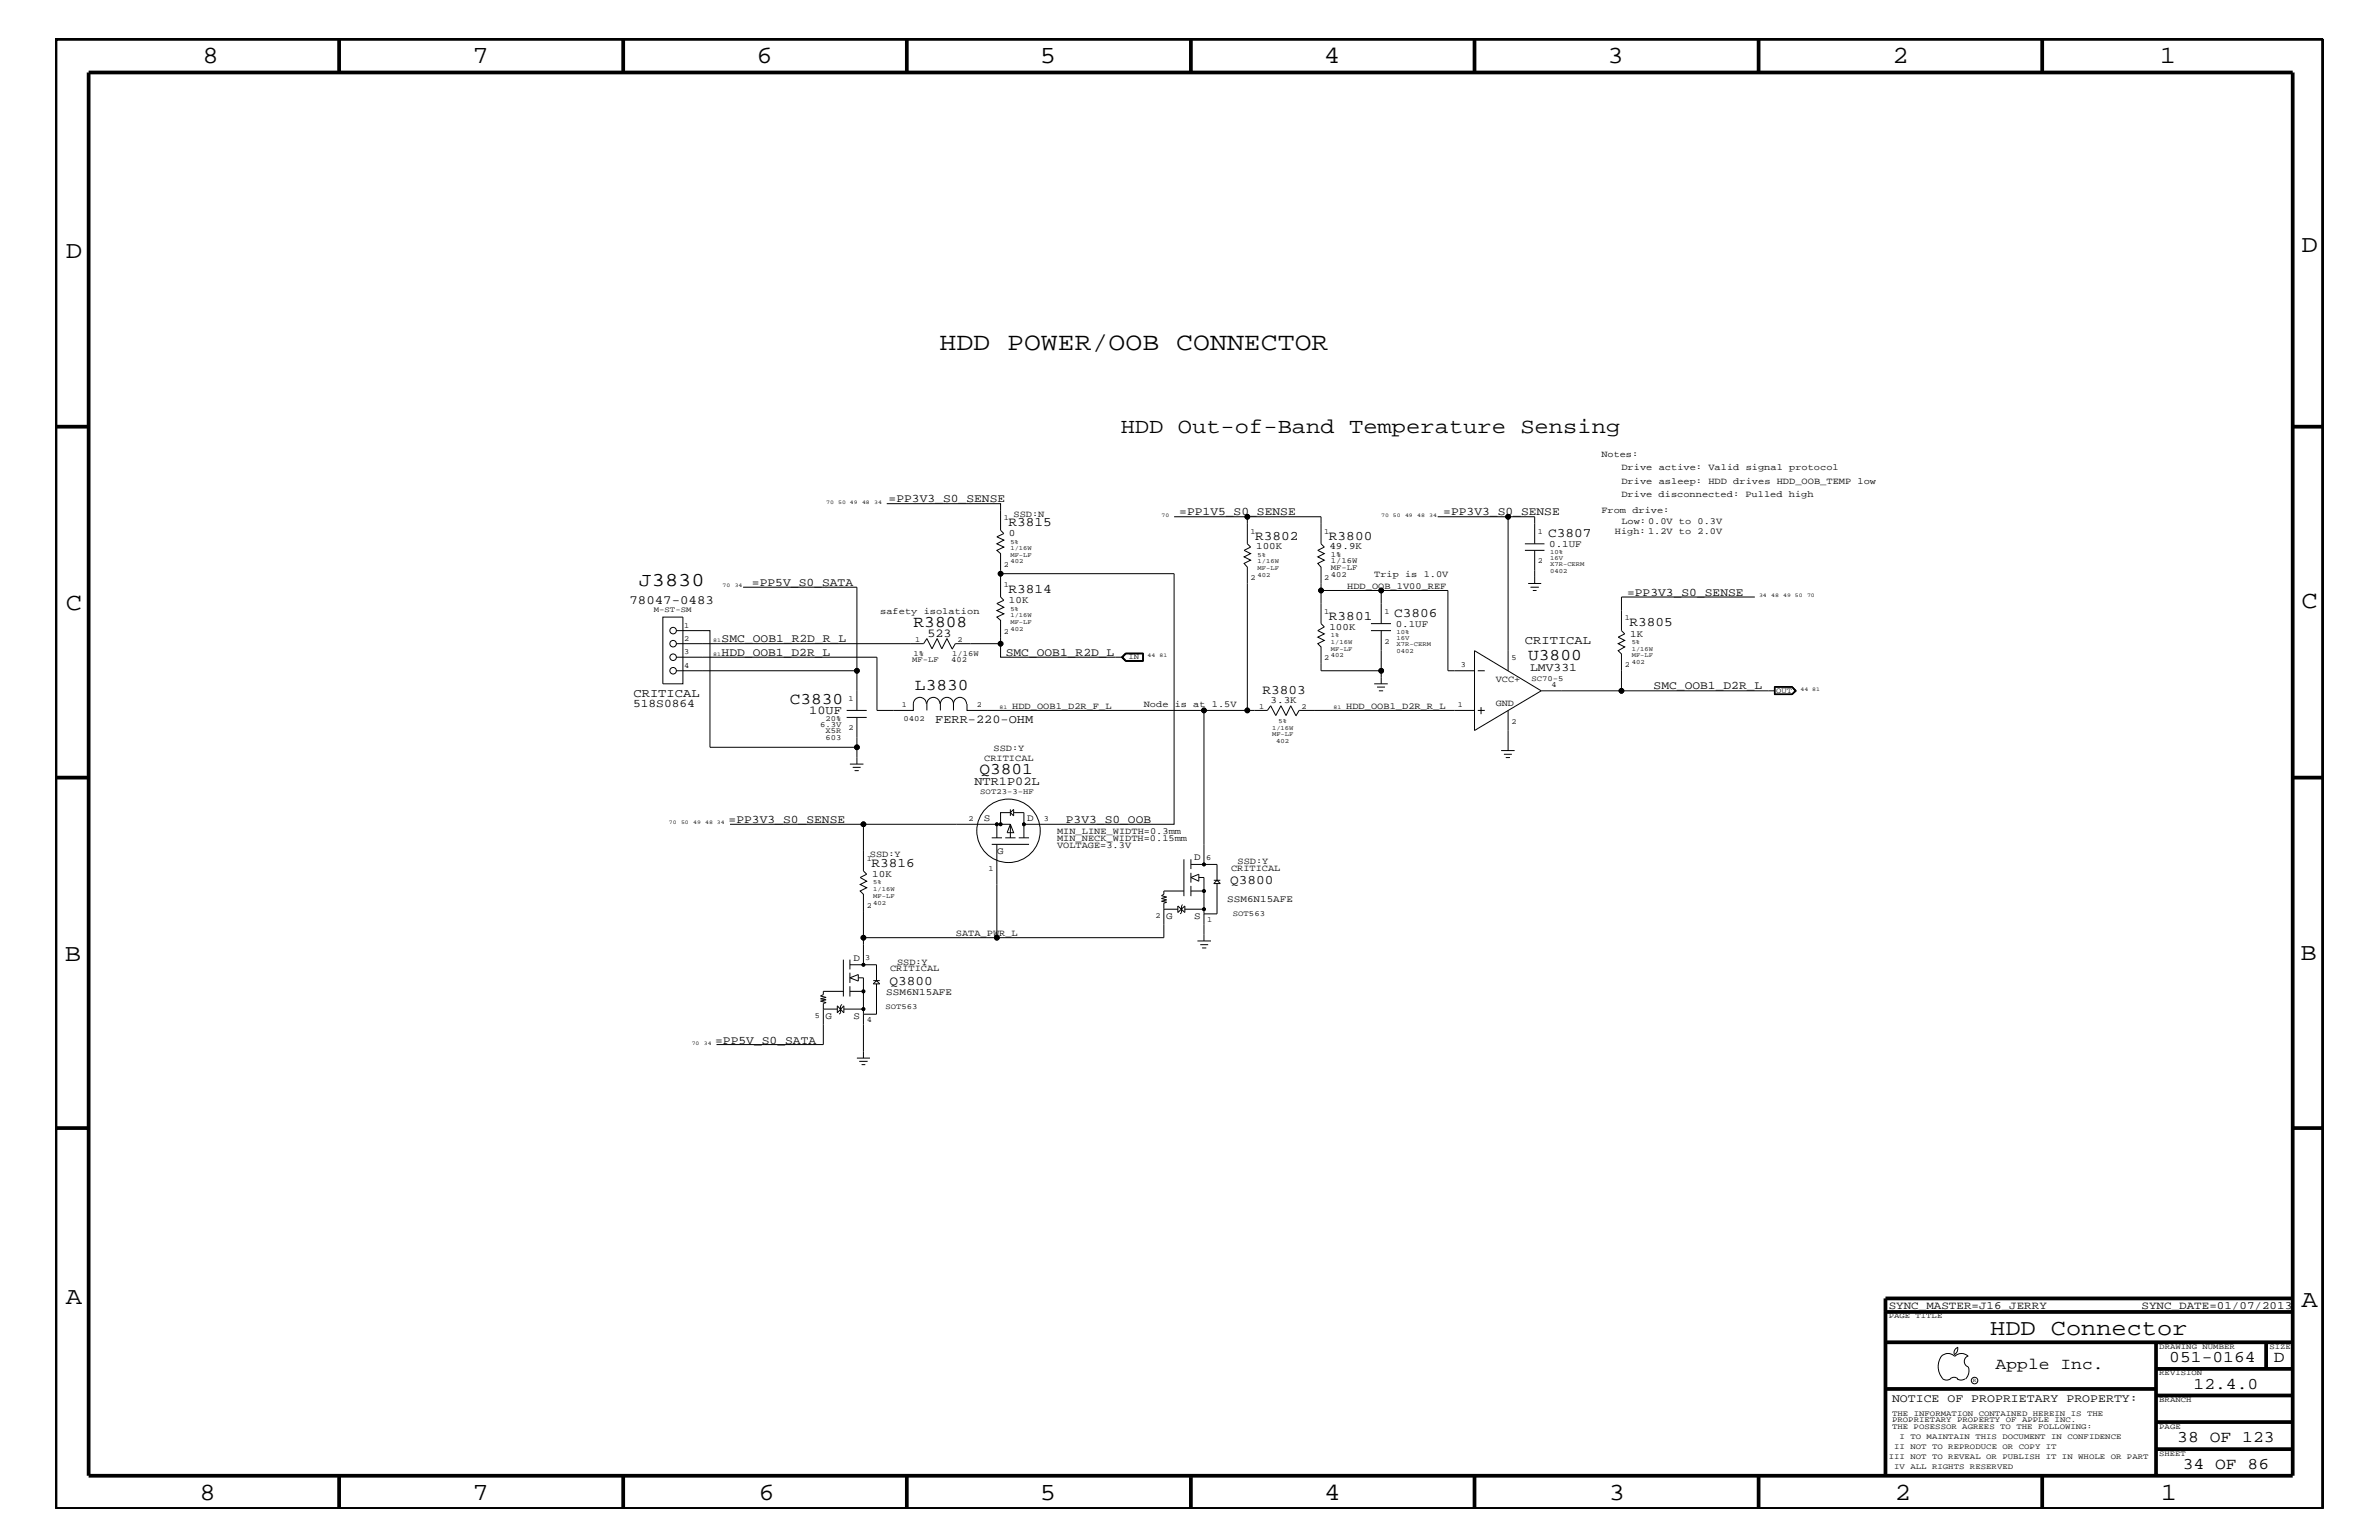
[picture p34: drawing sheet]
<svg xmlns="http://www.w3.org/2000/svg" width="432mm" height="279mm" viewBox="0 0 432 279" stroke-linecap="round" stroke-linejoin="round" font-family="sans-serif">
<defs><g id="words">
<text font-size="4.6" x="170.5" y="63.4">HDD POWER/OOB CONNECTOR</text>
<g font-size="4.5">
<text x="36.7" y="11.5">8</text>
<text x="85.8" y="11.5">7</text>
<text x="137.3" y="11.5">6</text>
<text x="188.7" y="11.5">5</text>
<text x="240.3" y="11.5">4</text>
<text x="291.8" y="11.5">3</text>
<text x="343.5" y="11.5">2</text>
<text x="392" y="11.5">1</text>
<text x="11.9" y="46.8">D</text>
<text x="417.7" y="45.7">D</text>
<text x="11.9" y="110.6">C</text>
<text x="417.7" y="110.3">C</text>
<text x="11.8" y="174.3">B</text>
<text x="417.6" y="174.2">B</text>
<text x="11.9" y="236.7">A</text>
<text x="417.7" y="237.1">A</text>
<text x="36.2" y="272.1">8</text>
<text x="85.8" y="272.1">7</text>
<text x="137.7" y="272.1">6</text>
<text x="188.7" y="272.1">5</text>
<text x="240.4" y="272.1">4</text>
<text x="292" y="272.1">3</text>
<text x="343.9" y="272.1">2</text>
<text x="392.2" y="272.1">1</text>
</g>
<text font-size="4.1" x="361.2" y="242.3">HDD Connector</text>
<text font-size="3.9" x="203.4" y="78.6">HDD Out-of-Band Temperature Sensing</text>
<text font-size="3.6" x="116" y="106.4">J3830</text>
<g font-size="3">
<text x="165.8" y="113.7">R3808</text>
<text x="277.4" y="119.7">U3800</text>
<text x="166.1" y="125.2">L3830</text>
<text x="143.3" y="127.7">C3830</text>
<text x="177.8" y="140.4">Q3801</text>
<text x="362.2" y="248.4">Apple Inc.</text>
<text x="393.7" y="247.1">051-0164</text>
<text x="398.1" y="252">12.4.0</text>
<text x="412.7" y="247.1">D</text>
<text x="395.2" y="261.6">38 OF 123</text>
<text x="396.2" y="266.6">34 OF 86</text>
</g>
<g font-size="2.4">
<text x="183" y="95.4">R3815</text>
<text x="227.8" y="97.9">R3802</text>
<text x="241.2" y="97.9">R3800</text>
<text x="281" y="97.4">C3807</text>
<text x="183" y="107.6">R3814</text>
<text x="241.2" y="112.5">R3801</text>
<text x="253.1" y="112">C3806</text>
<text x="295.7" y="113.7">R3805</text>
<text x="229.2" y="125.9">R3803</text>
<text x="158.2" y="157.3">R3816</text>
<text x="223.3" y="160.5">Q3800</text>
<text x="161.5" y="178.7">Q3800</text>
</g>
<text font-size="2.3" x="114.3" y="109.5">78047-0483</text>
<g font-size="2.2">
<text x="168.3" y="115.5">523</text>
<text x="276.8" y="116.8">CRITICAL</text>
<text x="115" y="126.5">CRITICAL</text>
<text x="146.9" y="129.6">10UF</text>
<text x="169.8" y="131.1">FERR-220-OHM</text>
<text x="176.9" y="142.4">NTR1P02L</text>
</g>
<g font-size="2.1">
<text x="161.3" y="91.1">=PP3V3_S0_SENSE</text>
<text x="214" y="93.5">=PP1V5_S0_SENSE</text>
<text x="262" y="93.5">=PP3V3_S0_SENSE</text>
<text x="136.5" y="106.3">=PP5V_S0_SATA</text>
<text x="295.3" y="108.1">=PP3V3_S0_SENSE</text>
<text x="131" y="119">HDD_OOB1_D2R_L</text>
<text x="131" y="116.5">SMC_OOB1_R2D_R_L</text>
<text x="182.5" y="119">SMC_OOB1_R2D_L</text>
<text x="277.7" y="121.8">LMV331</text>
<text x="300.1" y="125.1">SMC_OOB1_D2R_L</text>
<text x="114.9" y="128.3">518S0864</text>
<text x="132.2" y="149.3">=PP3V3_S0_SENSE</text>
<text x="193.5" y="149.3">P3V3_S0_OOB</text>
<text x="129.8" y="189.3">=PP5V_S0_SATA</text>
<text x="343.4" y="254.4">NOTICE OF PROPRIETARY PROPERTY:</text>
</g>
<g font-size="2">
<text x="342.8" y="237.4">SYNC_MASTER=J16_JERRY</text>
<text x="388.7" y="237.4">SYNC_DATE=01/07/2013</text>
</g>
<g font-size="1.8">
<text x="183.1" y="97.3">0</text>
<text x="228" y="99.7">100K</text>
<text x="241.3" y="99.7">49.9K</text>
<text x="281.2" y="99.3">0.1UF</text>
<text x="183.1" y="109.4">10K</text>
<text x="253.3" y="113.7">0.1UF</text>
<text x="241.3" y="114.2">100K</text>
<text x="295.9" y="115.5">1K</text>
<text x="230.6" y="127.6">3.3K</text>
<text x="178.6" y="149">S</text>
<text x="186.4" y="149">D</text>
<text x="181" y="155">G</text>
<text x="158.3" y="159.1">10K</text>
<text x="216.7" y="156.1">D</text>
<text x="211.7" y="166.7">G</text>
<text x="216.7" y="166.7">S</text>
<text x="222.8" y="163.6">SSM6N15AFE</text>
<text x="154.9" y="174.3">D</text>
<text x="149.9" y="184.9">G</text>
<text x="154.9" y="184.9">S</text>
<text x="160.9" y="180.5">SSM6N15AFE</text>
</g>
<g font-size="1.7">
<text x="290.7" y="82.8">Notes:</text>
<text x="294.3" y="85.3">Drive active: Valid signal protocol</text>
<text x="294.3" y="87.7">Drive asleep: HDD drives HDD_OOB_TEMP low</text>
<text x="184" y="93.8">SSD:N</text>
<text x="290.7" y="93.2">From drive:</text>
<text x="294.3" y="90.1">Drive disconnected: Pulled high</text>
<text x="294.3" y="95">Low: 0.0V to 0.3V</text>
<text x="293.1" y="96.8">High: 1.2V to 2.0V</text>
<text x="244.5" y="106.9">HDD_OOB_1V00_REF</text>
<text x="249.4" y="104.7">Trip is 1.0V</text>
<text x="159.8" y="111.4">safety isolation</text>
<text x="271.5" y="123.7">VCC+</text>
<text x="183.7" y="128.7">HDD_OOB1_D2R_F_L</text>
<text x="207.6" y="128.3">Node is at 1.5V</text>
<text x="244.3" y="128.7">HDD_OOB1_D2R_R_L</text>
<text x="271.5" y="128">GND</text>
<text x="180.3" y="136.2">SSD:Y</text>
<text x="178.6" y="138">CRITICAL</text>
<text x="157.9" y="155.6">SSD:Y</text>
<text x="191.9" y="151.3">MIN_LINE_WIDTH=0.3mm</text>
<text x="191.9" y="152.6">MIN_NECK_WIDTH=0.15mm</text>
<text x="191.9" y="153.8">VOLTAGE=3.3V</text>
<text x="223.4" y="158">CRITICAL</text>
<text x="224.6" y="156.8">SSD:Y</text>
<text x="173.5" y="169.9">SATA_PWR_L</text>
<text x="161.5" y="176.2">CRITICAL</text>
<text x="162.8" y="175">SSD:Y</text>
</g>
<g font-size="1.4">
<text x="182.2" y="94.3">1</text>
<text x="227" y="96.8">1</text>
<text x="240.4" y="96.8">1</text>
<text x="241.6" y="101">1%</text>
<text x="279.1" y="96.8">1</text>
<text x="182.2" y="106.5">1</text>
<text x="182.2" y="102.9">2</text>
<text x="227" y="105.3">2</text>
<text x="240.4" y="105.3">2</text>
<text x="241.6" y="103.5">MF-LF</text>
<text x="241.6" y="102.2">1/16W</text>
<text x="241.6" y="104.7">402</text>
<text x="279.1" y="102.2">2</text>
<text x="118.7" y="111">M-ST-SM</text>
<text x="124.2" y="113.9">1</text>
<text x="240.4" y="111.4">1</text>
<text x="251.3" y="111.4">1</text>
<text x="294.9" y="112.6">1</text>
<text x="124.2" y="116.4">2</text>
<text x="124.2" y="118.7">3</text>
<text x="165.8" y="119">1%</text>
<text x="166.1" y="116.4">1</text>
<text x="172.8" y="119">1/16W</text>
<text x="173.8" y="116.4">2</text>
<text x="182.2" y="115">2</text>
<text x="204.8" y="119.6">IN</text>
<text x="240.4" y="119.8">2</text>
<text x="251.3" y="116.8">2</text>
<text x="274.3" y="119.8">5</text>
<text x="124.2" y="121.2">4</text>
<text x="165.6" y="120.2">MF-LF</text>
<text x="172.6" y="120.2">402</text>
<text x="265.2" y="121">3</text>
<text x="278" y="123.5">SC70-5</text>
<text x="281.6" y="124.7">4</text>
<text x="294.9" y="121">2</text>
<text x="322.4" y="125.7">OUT</text>
<text x="148.8" y="131.9">6.3V</text>
<text x="149.9" y="130.8">20%</text>
<text x="154" y="127.1">1</text>
<text x="163.7" y="128.3">1</text>
<text x="164" y="130.8">0402</text>
<text x="177.3" y="128.3">2</text>
<text x="228.5" y="128.6">1</text>
<text x="236.2" y="128.6">2</text>
<text x="264.6" y="128.3">1</text>
<text x="274.3" y="131.3">2</text>
<text x="149.9" y="134.2">603</text>
<text x="149.9" y="133">X5R</text>
<text x="154" y="132.5">2</text>
<text x="175.8" y="149">2</text>
<text x="177.9" y="144">SOT23-3-HF</text>
<text x="189.5" y="149">3</text>
<text x="218.9" y="156">6</text>
<text x="157.3" y="156.2">1</text>
<text x="179.4" y="158">1</text>
<text x="157.3" y="164.7">2</text>
<text x="209.7" y="166.5">2</text>
<text x="219.1" y="167.2">1</text>
<text x="223.8" y="166.1">SOT563</text>
<text x="157.1" y="174.2">3</text>
<text x="147.9" y="184.7">5</text>
<text x="157.3" y="185.4">4</text>
<text x="160.7" y="183.1">SOT563</text>
<text x="342.8" y="239.2">PAGE TITLE</text>
<text x="391.9" y="244.7">DRAWING NUMBER</text>
<text x="411.9" y="244.7">SIZE</text>
<text x="391.9" y="249.5">REVISION</text>
<text x="343.4" y="256.8">THE INFORMATION CONTAINED HEREIN IS THE</text>
<text x="391.9" y="254.4">BRANCH</text>
<text x="343.4" y="258">PROPRIETARY PROPERTY OF APPLE INC.</text>
<text x="343.4" y="259.3">THE POSESSOR AGREES TO THE FOLLOWING:</text>
<text x="343.8" y="262.9">II NOT TO REPRODUCE OR COPY IT</text>
<text x="344.8" y="261.1">I TO MAINTAIN THIS DOCUMENT IN CONFIDENCE</text>
<text x="391.9" y="259.3">PAGE</text>
<text x="342.8" y="264.7">III NOT TO REVEAL OR PUBLISH IT IN WHOLE OR PART</text>
<text x="343.8" y="266.6">IV ALL RIGHTS RESERVED</text>
<text x="391.9" y="264.1">SHEET</text>
</g>
<g font-size="1.2">
<text x="183.4" y="98.7">5%</text>
<text x="183.4" y="99.9">1/16W</text>
<text x="183.4" y="101">MF-LF</text>
<text x="228.3" y="101">5%</text>
<text x="281.3" y="100.4">10%</text>
<text x="281.3" y="101.5">16V</text>
<text x="183.4" y="102.2">402</text>
<text x="228.3" y="104.7">402</text>
<text x="228.3" y="102.2">1/16W</text>
<text x="228.3" y="103.5">MF-LF</text>
<text x="281.3" y="102.7">X7R-CERM</text>
<text x="281.3" y="104">0402</text>
<text x="183.4" y="113.1">MF-LF</text>
<text x="183.4" y="110.8">5%</text>
<text x="183.4" y="112">1/16W</text>
<text x="183.4" y="114.4">402</text>
<text x="241.6" y="118.1">MF-LF</text>
<text x="241.6" y="115.6">1%</text>
<text x="241.6" y="116.8">1/16W</text>
<text x="241.6" y="119.2">402</text>
<text x="253.5" y="116.1">16V</text>
<text x="253.5" y="117.3">X7R-CERM</text>
<text x="253.5" y="118.5">0402</text>
<text x="253.5" y="115">10%</text>
<text x="296.2" y="116.8">5%</text>
<text x="296.2" y="118.1">1/16W</text>
<text x="296.2" y="119.2">MF-LF</text>
<text x="296.2" y="120.4">402</text>
<text x="232.1" y="131.1">5%</text>
<text x="230.9" y="133.5">MF-LF</text>
<text x="230.9" y="132.4">1/16W</text>
<text x="231.6" y="134.7">402</text>
<text x="158.5" y="161.7">1/16W</text>
<text x="158.5" y="160.5">5%</text>
<text x="158.5" y="164.1">402</text>
<text x="158.5" y="162.8">MF-LF</text>
</g>
<g font-size="1">
<text x="149.9" y="91.4">70</text>
<text x="152.1" y="91.4">50 49</text>
<text x="156.5" y="91.4">48</text>
<text x="158.7" y="91.4">34</text>
<text x="210.8" y="93.8">70</text>
<text x="250.7" y="93.8">70 50</text>
<text x="255" y="93.8">49</text>
<text x="257.2" y="93.8">48</text>
<text x="259.4" y="93.8">34</text>
<text x="131.1" y="106.5">70</text>
<text x="133.3" y="106.5">34</text>
<text x="319.3" y="108.3">34</text>
<text x="321.5" y="108.3">48</text>
<text x="323.7" y="108.3">49 50</text>
<text x="328" y="108.3">70</text>
<text x="129.5" y="119">81</text>
<text x="129.5" y="116.5">81</text>
<text x="208.3" y="119.2">44</text>
<text x="210.5" y="119.2">81</text>
<text x="326.8" y="125.3">44 81</text>
<text x="181.4" y="128.7">81</text>
<text x="242.1" y="128.7">81</text>
<text x="121.4" y="149.5">70</text>
<text x="123.6" y="149.5">50</text>
<text x="125.8" y="149.5">49</text>
<text x="128" y="149.5">48 34</text>
<text x="125.6" y="189.5">70</text>
<text x="127.8" y="189.5">34</text>
<text x="358.1" y="250.7">R</text>
</g>
</g></defs>
<g fill="none" stroke="#000" stroke-width=".18">
<path d="M161 91.4h20.6v4.8l.6 .6-1.3 .6 1.3 .6-1.3 .7 1.3 .6-1.3 .6 .7 .5v7.9l.6 .6-1.3 .6 1.3 .7-1.3 .6 1.3 .6-1.3 .6 .7 .6v6.6h22.2M213.1 93.8h13.3M260.9 93.8h12.8v27.9M273.7 93.8h4.9v4.9M276.8 99.9h3.5M276.8 98.7h3.5M278.6 99.9v6M120.3 112h3.7v12.1h-3.7zM122.8 119.2h36.4v9.7h6.6v-1.2a1.19 1.19 0 0 1 1.2-1.2 1.19 1.19 0 0 1 1.1 1.2M122.8 114.4h6.1v21.2h26.6M122.8 116.8h44.8l.6-.9 1 1.8 .9-1.8 .8 1.8 1-1.8 .9 1.8M134.9 106.5h20.6v22.4"/>
<path d="M181.6 104.1h31.5v45.4h-27.3M181.6 116.8h-8.2l-.6 1M204.3 118.5h3.2v1.5h-3.2l-.8-.8zM204.3 118.6l-.7 .6 .7 .7M204.3 119.9h3.2M204.3 118.6h3.2M204.3 118.6l-.6 .6 .6 .7M207.4 118.6h-3l-.6 .6 .6 .6h3M207.4 118.6v1.3M239.8 107.1h10.9M248.8 114.4h3.7M248.8 113.1h3.7"/>
<path d="M250.7 113.1v-6h12.1v14.6h4.8M250.7 114.4v9.7M267.6 118.1l12.1 7.2-12.1 7.2zM277.4 105.9h2.3M277.8 106.5h1.5M278.2 107.1h.7M318.5 108.3h-24.2v6.1l.6 .6-1.2 .6 1.2 .6-1.2 .6 1.2 .6-1.2 .7 .6 .5v6.7h27.9M122.8 121.7h32.7M153.7 130.2h3.6M153.7 128.9h3.6M154.3 138.6h2.4M154.8 139.2h1.4"/>
<path d="M155.1 139.8h.8M155.5 130.2v8.4M170.6 127.7a1.19 1.19 0 0 0-1.2-1.2 1.19 1.19 0 0 0-1.2 1.2v1.2M173.1 127.7a1.19 1.19 0 0 0-1.2-1.2 1.19 1.19 0 0 0-1.2 1.2v1.2M173.1 127.7a1.19 1.19 0 0 1 1.1-1.2 1.19 1.19 0 0 1 1.2 1.2M173.1 127.7v1.2M175.5 127.7v1.2h43M226.4 128.9h-7.9v27.9M249.4 124.1h2.5M249.9 124.7h1.5M250.3 125.3h.7M250.7 121.7h-10.9v-4.3l-.6-.6 1.2-.6-1.2-.6 1.2-.6-1.2-.6 1.2-.7-.6-.6v-10.2l-.6-.7 1.2-.6-1.2-.6 1.2-.6-1.2-.5 1.2-.6-.6-.6v-4.9h-13.4v4.9l.6 .6-1.2 .6 1.2 .5-1.2 .6 1.2 .6-1.2 .6 .6 .7v26h3.6l.6-.9 1 1.8 .9-1.8 .9 1.8 .9-1.8 .9 1.8"/>
<path d="M267.6 128.9h-31.8l-.6 1M268.2 128.9h1.3M268.2 121.7h1.3M268.8 128.3v1.3M272.5 136.2h2.4M273 136.8h1.4M273.3 137.4h.8M273.7 128.9v7.3M279.7 125.3h14.6M322.2 124.7h3.1l.6 .6-.6 .6h-3.1zM325.2 124.7l.6 .6-.6 .6M325.3 124.6h-3.2v1.4h3.2"/>
<path d="M325.3 124.6l.8 .7-.8 .7M325.3 124.6l.7 .7-.7 .7M132.5 149.5h24.2M180 152h1.9M180 153.2h6.8M180.9 153.2v16.9h-24.2v4.9M180.9 149.5v2.5M182.5 152h1.8M183.4 147.4l.6-.6v1.2l-.6-.6h-1.8v2.1M183.4 149.5l.6 1.6h-1.2zM183.4 149.5h-26.7v8.5l.6 .6-1.2 .6 1.2 .7-1.2 .6 1.2 .6-1.2 .6 .6 .5v7.9M183.4 146.8v1.2"/>
<path d="M183.4 149.5v2.5M184 147.4h1.8v4.6M184.9 152h1.9M214.9 155.9v6.7M216.2 156.8h4.7v2.9M216.2 155.9v1.8M216.2 158.4v1.7M216.2 159.2l1.4-.6v1.3zM217.6 159.2h.9v11.5M220.3 159.7h1.2M153.1 179.9h-3.7v.6l-.5 .2 1 .3-1 .2 1 .2-1 .2 1 .3-.5 .2v7.4h-19.4M153.1 174.1v6.7"/>
<path d="M154.3 175h4.8v2.9M154.3 174.1v1.8M154.3 176.5v1.8M154.3 178.9v1.9M154.3 179.9h2.4M154.3 177.4l1.5-.6v1.2zM155.8 177.4h.9v14.6M158.5 178.5l.6-.6 .6 .6zM158.5 177.9h1.2M159.1 178.5v5.5h-2.4M211.2 165h2.6M213.8 164.4v1.2l1.3-1.2v1.2z"/>
<path d="M214.6 164.1l-.1 .3v1.2l-.3 .2M214.9 161.7h-3.7v.5l-.4 .3 1 .3-1 .2 1 .3-1 .2 1 .2-.6 .2v6.2h-30.3M215.1 165h3.4M216.2 160.7v1.9M216.2 161.7h2.3M217.3 170.7h2.5M217.8 171.4h1.5M218.2 172h.7M220.3 160.3l.6-.6 .6 .6zM220.9 160.3v5.5h-2.4M149.4 183.1h2.6M152 182.5v1.3l1.2-1.3v1.3z"/>
<path d="M152.8 182.2l-.2 .3v1.3l-.3 .2M153.2 183.1h3.5M155.5 192h2.4M156 192.6h1.5M156.4 193.2h.7M352.3 246.1a1.72 1.72 0 0 1 2.5 0 1.69 1.69 0 0 1 2.4 0M352.4 246a3.2 3.2 0 0 0 .4 4.3l.8 .1 .4-.2M354 250.2l.7-.3 .7 .3M355.2 250.2l.7 .2 .7-.2M355.3 244.4v.3a1.18 1.18 0 0 1-.6 1.1M355.4 244.4a.99 .99 0 0 0-.6 1.4M357.2 246a1.04 1.04 0 0 0-.7 1 1.04 1.04 0 0 0 .7 1"/>
<path d="M357.3 248l.1 .7a2.11 2.11 0 0 1-.6 1.5"/>
<circle cx="226.4" cy="93.8" r=".42"/>
<circle cx="273.7" cy="93.8" r=".42"/>
<circle cx="122.2" cy="114.4" r=".59"/>
<circle cx="122.2" cy="116.8" r=".59"/>
<circle cx="122.2" cy="119.2" r=".59"/>
<circle cx="181.6" cy="116.8" r=".42"/>
<circle cx="181.6" cy="104.1" r=".42"/>
<circle cx="239.8" cy="107.1" r=".42"/>
<circle cx="250.7" cy="107.1" r=".42"/>
<circle cx="122.2" cy="121.7" r=".59"/>
<circle cx="155.5" cy="135.6" r=".42"/>
<circle cx="155.5" cy="121.7" r=".42"/>
<circle cx="218.5" cy="128.9" r=".42"/>
<circle cx="226.4" cy="128.9" r=".42"/>
<circle cx="250.7" cy="121.7" r=".42"/>
<circle cx="294.3" cy="125.3" r=".42"/>
<circle cx="156.7" cy="149.5" r=".42"/>
<circle cx="180.9" cy="149.5" r=".25"/>
<circle cx="181.6" cy="149.5" r=".25"/>
<circle cx="183" cy="150.7" r="5.8"/>
<circle cx="185.8" cy="149.5" r=".25"/>
<circle cx="218.5" cy="156.8" r=".25"/>
<circle cx="156.7" cy="170.1" r=".42"/>
<circle cx="156.7" cy="175" r=".25"/>
<circle cx="156.7" cy="179.9" r=".25"/>
<circle cx="180.9" cy="170.1" r=".42"/>
<circle cx="218.5" cy="161.7" r=".25"/>
<circle cx="218.5" cy="165" r=".25"/>
<circle cx="156.7" cy="183.1" r=".25"/>
<circle cx="358.4" cy="250.5" r=".59"/>
</g>
<g fill="#000">
<circle cx="226.4" cy="93.8" r=".42"/>
<circle cx="273.7" cy="93.8" r=".42"/>
<circle cx="181.6" cy="116.8" r=".42"/>
<circle cx="181.6" cy="104.1" r=".42"/>
<circle cx="239.8" cy="107.1" r=".42"/>
<circle cx="250.7" cy="107.1" r=".42"/>
<circle cx="155.5" cy="135.6" r=".42"/>
<circle cx="155.5" cy="121.7" r=".42"/>
<circle cx="218.5" cy="128.9" r=".42"/>
<circle cx="226.4" cy="128.9" r=".42"/>
<circle cx="250.7" cy="121.7" r=".42"/>
<circle cx="294.3" cy="125.3" r=".42"/>
<circle cx="156.7" cy="149.5" r=".42"/>
<circle cx="180.9" cy="149.5" r=".25"/>
<circle cx="181.6" cy="149.5" r=".25"/>
<circle cx="185.8" cy="149.5" r=".25"/>
<circle cx="218.5" cy="156.8" r=".25"/>
<circle cx="156.7" cy="170.1" r=".42"/>
<circle cx="156.7" cy="175" r=".25"/>
<circle cx="156.7" cy="179.9" r=".25"/>
<circle cx="180.9" cy="170.1" r=".42"/>
<circle cx="218.5" cy="161.7" r=".25"/>
<circle cx="218.5" cy="165" r=".25"/>
<circle cx="156.7" cy="183.1" r=".25"/>
</g>
<g fill="none" stroke="#000" stroke-width=".68" stroke-linecap="butt">
<path d="M10.1 7.1h411.5v266.7h-411.5zM16.1 13.2h400v254.5h-400zM61.6 7.1v6.1M113.1 7.1v6.1M164.6 7.1v6.1M216.2 7.1v6.1M267.6 7.1v6.1M319.2 7.1v6.1M370.7 7.1v6.1M10.1 77.4h6M416.1 77.4h5.5M10.1 141.1h6"/>
<path d="M416.1 141.1h5.5M10.1 204.7h6M416.1 204.7h5.5M342.2 238h73.9M416.1 235.6h-73.9v32.1M342.2 243.5h73.9M342.2 252h49.1M391.3 248.4h24.8M391.3 243.5v24.2M391.3 258h24.8M391.3 253.2h24.8M411.3 243.5v4.9"/>
<path d="M61.6 267.7v6.1M113.1 267.7v6.1M164.6 267.7v6.1M216.2 268v5.8M267.6 267.7v6.1M319.2 267.7v6.1M370.7 267.7v6.1M391.3 262.9h24.8"/>
</g>
<use href="#words"/>
</svg>
